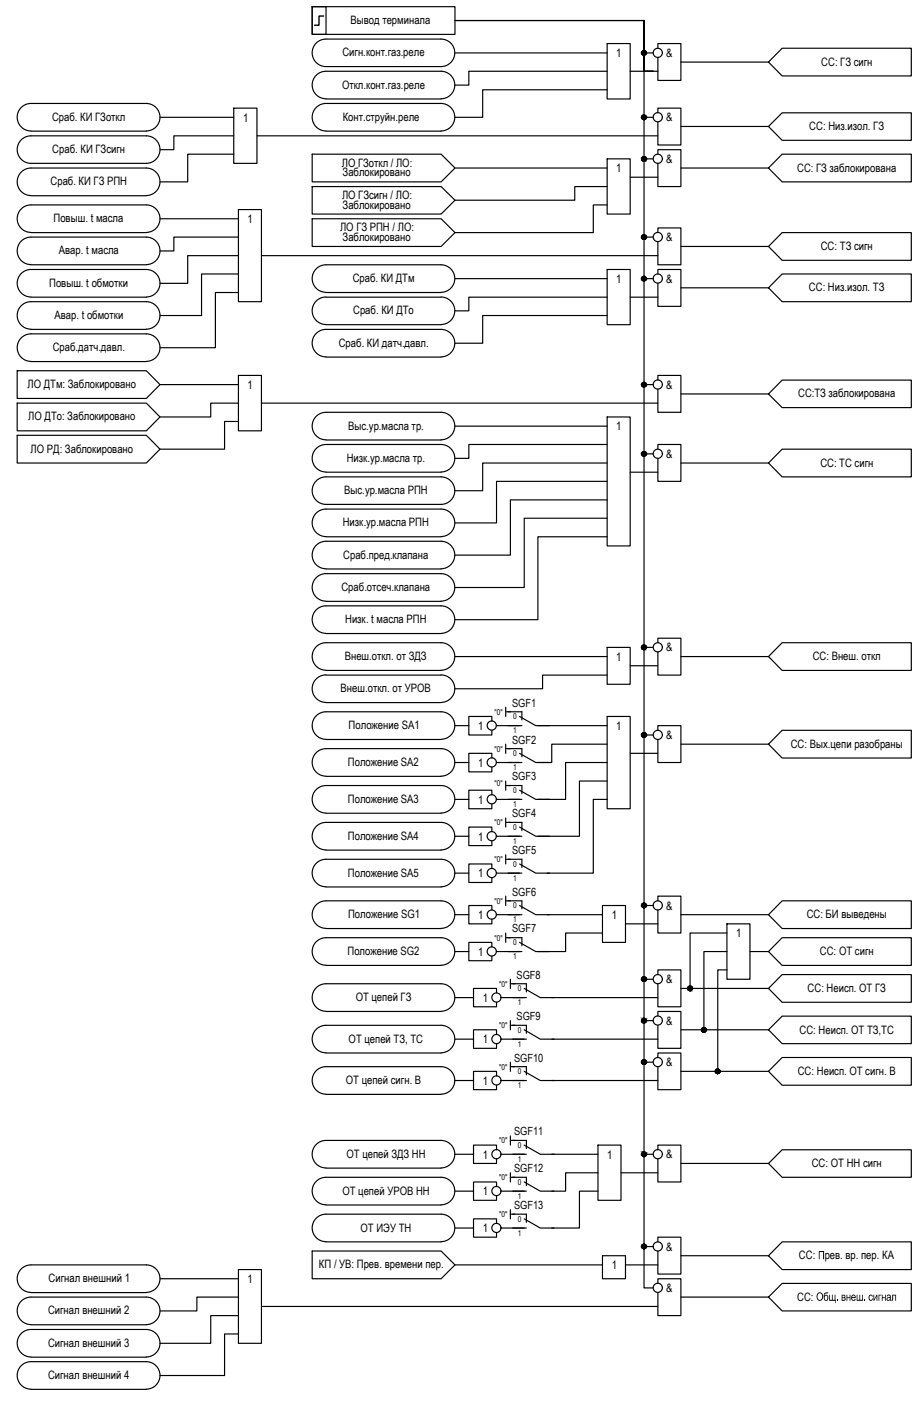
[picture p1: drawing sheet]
<svg xmlns="http://www.w3.org/2000/svg" width="200mm" height="304mm" viewBox="0 0 200 304" stroke-linecap="round" stroke-linejoin="round" font-family="sans-serif">
<defs><g id="words">
<g font-size="2.5">
<text x="76" y="5.2">Вывод терминала</text>
<text x="74.3" y="12.2">Сигн.конт.газ.реле</text>
<text x="133.7" y="12.4">1</text>
<text x="144.5" y="12.4">&amp;</text>
<text x="178.2" y="14.2">СС: ГЗ сигн</text>
<text x="74.2" y="19.2">Откл.конт.газ.реле</text>
<text x="11.3" y="26.2">Сраб. КИ ГЗоткл</text>
<text x="52.8" y="26.4">1</text>
<text x="74.4" y="26.2">Конт.струйн.реле</text>
<text x="144.5" y="26.3">&amp;</text>
<text x="175.6" y="28.2">СС: Низ.изол. ГЗ</text>
<text x="11.3" y="33.2">Сраб. КИ ГЗсигн</text>
<text x="144.5" y="35.4">&amp;</text>
<text x="11" y="40.2">Сраб. КИ ГЗ РПН</text>
<text x="74.2" y="36.2">ЛО ГЗоткл / ЛО:</text>
<text x="74.3" y="38.3">Заблокировано</text>
<text x="133.7" y="37.3">1</text>
<text x="173" y="37.2">СС: ГЗ заблокирована</text>
<text x="74.2" y="43.1">ЛО ГЗсигн / ЛО:</text>
<text x="74.3" y="45.3">Заблокировано</text>
<text x="11.6" y="48.2">Повыш. t масла</text>
<text x="53.7" y="48.4">1</text>
<text x="73.8" y="50.2">ЛО ГЗ РПН / ЛО:</text>
<text x="74.3" y="52.3">Заблокировано</text>
<text x="144.5" y="52.4">&amp;</text>
<text x="12.8" y="55.2">Авар. t масла</text>
<text x="178.1" y="54.2">СС: ТЗ сигн</text>
<text x="10.7" y="62.2">Повыш. t обмотки</text>
<text x="76.5" y="61.2">Сраб. КИ ДТм</text>
<text x="133.7" y="61.4">1</text>
<text x="144.5" y="61.4">&amp;</text>
<text x="175.5" y="63.2">СС: Низ.изол. ТЗ</text>
<text x="11.8" y="69.2">Авар. t обмотки</text>
<text x="76.6" y="68.2">Сраб. КИ ДТо</text>
<text x="11.4" y="76.2">Сраб.датч.давл.</text>
<text x="73.5" y="75.2">Сраб. КИ датч.давл.</text>
<text x="6" y="84.3">ЛО ДТм: Заблокировано</text>
<text x="53.7" y="84.4">1</text>
<text x="144.5" y="84.3">&amp;</text>
<text x="173.2" y="86.2">СС:ТЗ заблокирована</text>
<text x="6.1" y="91.2">ЛО ДТо: Заблокировано</text>
<text x="75.5" y="93.2">Выс.ур.масла тр.</text>
<text x="133.7" y="93.4">1</text>
<text x="6.7" y="98.2">ЛО РД: Заблокировано</text>
<text x="75.2" y="100.2">Низк.ур.масла тр.</text>
<text x="144.5" y="99.4">&amp;</text>
<text x="178" y="101.2">СС: ТС сигн</text>
<text x="74.7" y="107.2">Выс.ур.масла РПН</text>
<text x="74.4" y="114.2">Низк.ур.масла РПН</text>
<text x="74.5" y="121.2">Сраб.пред.клапана</text>
<text x="74.1" y="128.2">Сраб.отсеч.клапана</text>
<text x="74.9" y="135.2">Низк. t масла РПН</text>
<text x="74.8" y="143.2">Внеш.откл. от ЗДЗ</text>
<text x="133.7" y="143.4">1</text>
<text x="144.5" y="141.4">&amp;</text>
<text x="176.4" y="143.2">СС: Внеш. откл</text>
<text x="73.9" y="150.3">Внеш.откл. от УРОВ</text>
<text x="75.7" y="158.2">Положение SA1</text>
<text x="103.8" y="158.4">1</text>
<text x="133.7" y="158.4">1</text>
<text x="144.5" y="160.4">&amp;</text>
<text x="75.5" y="166.2">Положение SA2</text>
<text x="103.8" y="166.4">1</text>
<text x="171.6" y="162.2">СС: Вых.цепи разобраны</text>
<text x="75.5" y="174.2">Положение SA3</text>
<text x="103.8" y="174.4">1</text>
<text x="75.5" y="182.2">Положение SA4</text>
<text x="103.8" y="182.4">1</text>
<text x="75.5" y="190.2">Положение SA5</text>
<text x="103.8" y="190.4">1</text>
<text x="144.5" y="197.4">&amp;</text>
<text x="75.5" y="199.2">Положение SG1</text>
<text x="103.8" y="199.4">1</text>
<text x="132.8" y="199.4">1</text>
<text x="159.7" y="203.4">1</text>
<text x="175.1" y="199.2">СС: БИ выведены</text>
<text x="75.4" y="207.2">Положение SG2</text>
<text x="103.8" y="207.4">1</text>
<text x="177.9" y="207.2">СС: ОТ сигн</text>
<text x="144.5" y="213.4">&amp;</text>
<text x="175.2" y="215.2">СС: Неисп. ОТ ГЗ</text>
<text x="77.2" y="217.2">ОТ цепей ГЗ</text>
<text x="104.7" y="217.3">1</text>
<text x="75.7" y="226.2">ОТ цепей ТЗ, ТС</text>
<text x="104.7" y="226.4">1</text>
<text x="144.5" y="222.3">&amp;</text>
<text x="173.5" y="224.3">СС: Неисп. ОТ ТЗ,ТС</text>
<text x="144.5" y="231.4">&amp;</text>
<text x="173.1" y="233.4">СС: Неисп. ОТ сигн. В</text>
<text x="75.1" y="235.2">ОТ цепей сигн. В</text>
<text x="104.7" y="235.4">1</text>
<text x="75.2" y="251.2">ОТ цепей ЗДЗ НН</text>
<text x="104.7" y="251.4">1</text>
<text x="131.7" y="251.4">1</text>
<text x="144.5" y="251.3">&amp;</text>
<text x="176.2" y="253.2">СС: ОТ НН сигн</text>
<text x="74.3" y="259.2">ОТ цепей УРОВ НН</text>
<text x="104.7" y="259.4">1</text>
<text x="78.2" y="267.2">ОТ ИЭУ ТН</text>
<text x="104.7" y="267.4">1</text>
<text x="69.2" y="275.2">КП / УВ: Прев. времени пер.</text>
<text x="132.8" y="275.3">1</text>
<text x="144.5" y="271.4">&amp;</text>
<text x="173.4" y="273.2">СС:</text>
<text x="177.5" y="273.2">П</text>
<text x="178.9" y="273.2">рев. вр. пер. КА</text>
<text x="10.5" y="278.2">Сигнал внешний 1</text>
<text x="53.7" y="278.4">1</text>
<text x="144.5" y="280.3">&amp;</text>
<text x="10.4" y="285.2">Сигнал внешний 2</text>
<text x="173" y="282.2">СС:</text>
<text x="177.1" y="282.2">Общ</text>
<text x="181.4" y="282.2">. внеш</text>
<text x="10.4" y="292.2">Сигнал внешний 3</text>
<text x="10.4" y="299.2">Сигнал внешний 4</text>
</g>
<g font-size="2.4">
<text x="111.1" y="153.3">SGF1</text>
<text x="111.1" y="161.3">SGF2</text>
<text x="111.1" y="169.3">SGF3</text>
<text x="111.1" y="177.3">SGF4</text>
<text x="111.1" y="185.3">SGF5</text>
<text x="111.1" y="194.3">SGF6</text>
<text x="111.1" y="202.3">SGF7</text>
<text x="112.1" y="212.4">SGF8</text>
<text x="112.1" y="221.3">SGF9</text>
<text x="111.6" y="230.3">SGF10</text>
<text x="111.6" y="246.3">SGF11</text>
<text x="111.6" y="254.3">SGF12</text>
<text x="111.6" y="262.4">SGF13</text>
</g>
<g font-size="1.7">
<text x="107.3" y="155.1">&quot;0&quot;</text>
<text x="111.3" y="156.1">0</text>
<text x="111.3" y="159.1">1</text>
<text x="107.3" y="163.1">&quot;0&quot;</text>
<text x="111.3" y="164.1">0</text>
<text x="111.3" y="167.1">1</text>
<text x="107.3" y="170.6">&quot;0&quot;</text>
<text x="111.3" y="172.1">0</text>
<text x="107.3" y="179.1">&quot;0&quot;</text>
<text x="111.3" y="175.1">1</text>
<text x="111.3" y="180.1">0</text>
<text x="111.3" y="183.1">1</text>
<text x="107.3" y="187.1">&quot;0&quot;</text>
<text x="111.3" y="188.1">0</text>
<text x="111.3" y="191.1">1</text>
<text x="107.3" y="196.1">&quot;0&quot;</text>
<text x="111.3" y="197.1">0</text>
<text x="111.3" y="200.1">1</text>
<text x="107.3" y="204.1">&quot;0&quot;</text>
<text x="111.3" y="205.1">0</text>
<text x="111.3" y="208.1">1</text>
<text x="108.3" y="214.1">&quot;0&quot;</text>
<text x="112.4" y="215.1">0</text>
<text x="112.4" y="218.1">1</text>
<text x="108.3" y="223.1">&quot;0&quot;</text>
<text x="112.4" y="224.1">0</text>
<text x="112.4" y="227.1">1</text>
<text x="108.3" y="232.1">&quot;0&quot;</text>
<text x="112.4" y="233.1">0</text>
<text x="112.4" y="236.1">1</text>
<text x="108.3" y="248.1">&quot;0&quot;</text>
<text x="112.4" y="249.1">0</text>
<text x="108.3" y="256.1">&quot;0&quot;</text>
<text x="112.4" y="252.1">1</text>
<text x="112.4" y="257.1">0</text>
<text x="112.4" y="260.1">1</text>
<text x="108.3" y="264.1">&quot;0&quot;</text>
<text x="112.4" y="265.1">0</text>
<text x="112.4" y="268.1">1</text>
</g>
</g></defs>
<!-- layer: TEXT -->
<g fill="none" stroke="#000" stroke-width=".25">
<path d="M95.7 8.5a2.98 2.98 0 0 1 3 3 2.98 2.98 0 0 1-3 2.9M95.7 15.5a2.98 2.98 0 0 1 3 2.9 2.98 2.98 0 0 1-3 3M95.7 8.5h-25a2.98 2.98 0 0 0-3 3 2.98 2.98 0 0 0 3 2.9h25M95.7 15.5h-25a2.98 2.98 0 0 0-3 2.9 2.98 2.98 0 0 0 3 3M169.7 10.5h28v6h-28l-2.9-3zM4.8 30.1l1.2-.5 .7-.1h25a2.98 2.98 0 0 1 3 3 2.98 2.98 0 0 1-3 2.9h-25a2.98 2.98 0 0 1-2.8-2 2.98 2.98 0 0 1 .9-3.3zM6.7 28.4a2.98 2.98 0 0 1-3-3 2.98 2.98 0 0 1 3-3h25a2.98 2.98 0 0 1 3 3 2.98 2.98 0 0 1-3 3M6.7 28.5h25.1M67.7 33.5h28l3 3-3 3h-28zM70.7 28.5h25M70.7 21.5h25M95.7 22.4a2.98 2.98 0 0 1 3 3 2.98 2.98 0 0 1-3 3"/>
<path d="M95.7 22.4h-25a2.98 2.98 0 0 0-3 3 2.98 2.98 0 0 0 3 3M166.8 27.4l2.9-2.9h28v5.9h-28zM169.7 33.5h28v6h-28l-2.9-3zM4.8 45.1l1.2-.6h.7h25a2.98 2.98 0 0 1 3 2.9 2.98 2.98 0 0 1-3 3h-25a2.98 2.98 0 0 1-2.8-2 2.98 2.98 0 0 1 .9-3.3zM6.7 42.4a2.98 2.98 0 0 1-3-3 2.98 2.98 0 0 1 3-2.9h25a2.98 2.98 0 0 1 3 2.9 2.98 2.98 0 0 1-3 3M6.7 57.4a2.98 2.98 0 0 1-3-3 2.98 2.98 0 0 1 3-3h25a2.98 2.98 0 0 1 3 3 2.98 2.98 0 0 1-3 3M6.7 42.5h25.1M6.7 57.5h25.1M67.7 40.5h28l3 2.9-3 3.1h-28zM67.7 47.5h28l3 3-3 3h-28zM95.7 57.5a2.98 2.98 0 0 1 3 2.9 2.98 2.98 0 0 1-3 3M95.7 57.5h-25a2.98 2.98 0 0 0-3 2.9 2.98 2.98 0 0 0 3 3"/>
<path d="M169.7 50.5h28v6h-28l-2.9-3zM169.7 59.4h28v6.1h-28l-2.9-3zM4.4 66.6a2.98 2.98 0 0 1 2.3-1.1h25a2.98 2.98 0 0 1 3 2.9 2.98 2.98 0 0 1-3 3h-25a2.98 2.98 0 0 1-2.7-1.7 2.98 2.98 0 0 1 .4-3.1zM6.7 64.4a2.98 2.98 0 0 1-3-3 2.98 2.98 0 0 1 3-2.9h25a2.98 2.98 0 0 1 3 3 2.98 2.98 0 0 1-3 2.9M6.7 78.4a2.98 2.98 0 0 1-3-3 2.98 2.98 0 0 1 3-3h25a2.98 2.98 0 0 1 3 3 2.98 2.98 0 0 1-3 3M6.7 64.5h25.1M6.7 78.5h25.1M70.7 64.4a2.98 2.98 0 0 0-3 3 2.98 2.98 0 0 0 3 3M70.7 64.5h25M70.7 63.5h25M70.7 70.5h25M70.7 77.5h25"/>
<path d="M95.7 64.4a2.98 2.98 0 0 1 3 3 2.98 2.98 0 0 1-3 3M95.7 71.5a2.98 2.98 0 0 1 3 3 2.98 2.98 0 0 1-3 2.9M95.7 71.5h-25a2.98 2.98 0 0 0-3 3 2.98 2.98 0 0 0 3 2.9M3.7 80.4h28.1l2.9 3-2.9 3.1h-28.1zM3.7 87.5h28.1l2.9 3-2.9 3h-28.1zM3.7 94.5h28.1l2.9 3-2.9 3h-28.1zM70.7 95.5h25M95.7 89.5a2.98 2.98 0 0 1 3 2.9 2.98 2.98 0 0 1-3 3M95.7 96.4a2.98 2.98 0 0 1 3 3 2.98 2.98 0 0 1-3 3M95.7 89.5h-25a2.98 2.98 0 0 0-3 2.9 2.98 2.98 0 0 0 3 3M95.7 96.4h-25a2.98 2.98 0 0 0-3 3 2.98 2.98 0 0 0 3 3M169.7 97.5h28v6h-28l-2.9-3z"/>
<path d="M169.7 82.5h28v5.9h-28l-2.9-2.9zM70.7 102.5h25M70.7 116.5h25M95.7 103.5a2.98 2.98 0 0 1 3 3 2.98 2.98 0 0 1-3 2.9M95.7 110.5a2.98 2.98 0 0 1 3 2.9 2.98 2.98 0 0 1-3 3M95.7 117.4a2.98 2.98 0 0 1 3 3 2.98 2.98 0 0 1-3 3M95.7 103.5h-25a2.98 2.98 0 0 0-3 3 2.98 2.98 0 0 0 3 2.9h25M95.7 110.5h-25a2.98 2.98 0 0 0-3 2.9 2.98 2.98 0 0 0 3 3M95.7 117.4h-25a2.98 2.98 0 0 0-3 3 2.98 2.98 0 0 0 3 3M70.7 123.5h25M70.7 137.5h25M95.7 124.5a2.98 2.98 0 0 1 3 3 2.98 2.98 0 0 1-3 2.9"/>
<path d="M95.7 139.5a2.98 2.98 0 0 1 3 2.9 2.98 2.98 0 0 1-3 3M95.7 131.5a2.98 2.98 0 0 1 3 2.9 2.98 2.98 0 0 1-3 3M95.7 124.5h-25a2.98 2.98 0 0 0-3 3 2.98 2.98 0 0 0 3 2.9l25 .1M95.7 139.5h-25a2.98 2.98 0 0 0-3 2.9 2.98 2.98 0 0 0 3 3M95.7 131.5h-25a2.98 2.98 0 0 0-3 2.9 2.98 2.98 0 0 0 3 3M169.7 139.5h28v6h-28l-2.9-3zM70.7 145.5h25M95.7 146.4a2.98 2.98 0 0 1 3 3 2.98 2.98 0 0 1-3 3M95.7 154.4a2.98 2.98 0 0 1 3 3 2.98 2.98 0 0 1-3 3M95.7 146.5l-25-.1a2.98 2.98 0 0 0-3 3 2.98 2.98 0 0 0 3 3l25 .1M95.7 154.4h-25a2.98 2.98 0 0 0-3 3 2.98 2.98 0 0 0 3 3M169.7 158.5h28v6h-28l-2.9-3z"/>
<path d="M70.7 160.5h25M70.7 176.5h25M95.7 162.4a2.98 2.98 0 0 1 3 3 2.98 2.98 0 0 1-3 3M95.7 170.4a2.98 2.98 0 0 1 3 3 2.98 2.98 0 0 1-3 3M95.7 178.4a2.98 2.98 0 0 1 3 3 2.98 2.98 0 0 1-3 3M95.7 162.4h-25a2.98 2.98 0 0 0-3 3 2.98 2.98 0 0 0 3 3l25 .1M95.7 170.4h-25a2.98 2.98 0 0 0-3 3 2.98 2.98 0 0 0 3 3M95.7 178.4h-25a2.98 2.98 0 0 0-3 3 2.98 2.98 0 0 0 3 3l25 .1M70.7 192.5h25M95.7 186.4a2.98 2.98 0 0 1 3 3 2.98 2.98 0 0 1-3 3M95.7 195.5a2.98 2.98 0 0 1 3 2.9 2.98 2.98 0 0 1-3 3M95.7 186.4h-25a2.98 2.98 0 0 0-3 3 2.98 2.98 0 0 0 3 3"/>
<path d="M95.7 195.5h-25a2.98 2.98 0 0 0-3 2.9 2.98 2.98 0 0 0 3 3M169.7 195.5h28v6h-28l-2.9-3zM70.7 219.5h25M70.7 201.5h25M95.7 213.5a2.98 2.98 0 0 1 3 2.9 2.98 2.98 0 0 1-3 3M95.7 203.5a2.98 2.98 0 0 1 3 2.9 2.98 2.98 0 0 1-3 3M95.7 213.5h-25a2.98 2.98 0 0 0-3 2.9 2.98 2.98 0 0 0 3 3M95.7 203.5h-25a2.98 2.98 0 0 0-3 2.9 2.98 2.98 0 0 0 3 3l25 .1M169.7 203.5h28v6h-28l-2.9-3zM169.7 211.5h28v6h-28l-2.9-3zM70.7 228.5h25M95.7 231.4a2.98 2.98 0 0 1 3 3 2.98 2.98 0 0 1-3 3"/>
<path d="M95.7 222.5a2.98 2.98 0 0 1 3 3 2.98 2.98 0 0 1-3 2.9M95.7 231.4h-25a2.98 2.98 0 0 0-3 3 2.98 2.98 0 0 0 3 3l25 .1M95.7 222.5h-25a2.98 2.98 0 0 0-3 3 2.98 2.98 0 0 0 3 2.9M166.8 223.4l2.9-2.9h28v6h-28zM169.7 229.5h28v6h-28l-2.9-3zM95.7 247.4a2.98 2.98 0 0 1 3 3 2.98 2.98 0 0 1-3 3M95.7 255.4a2.98 2.98 0 0 1 3 3 2.98 2.98 0 0 1-3 3M95.7 247.4h-25a2.98 2.98 0 0 0-3 3 2.98 2.98 0 0 0 3 3l25 .1M95.7 255.4h-25a2.98 2.98 0 0 0-3 3 2.98 2.98 0 0 0 3 3M166.8 252.4l2.9-2.9h28v5.9h-28zM67.7 271.5h28l3 3-3 3h-28zM70.7 261.5h25"/>
<path d="M70.7 269.5h25M95.7 263.5a2.98 2.98 0 0 1 3 2.9 2.98 2.98 0 0 1-3 3M95.7 263.5h-25a2.98 2.98 0 0 0-3 2.9 2.98 2.98 0 0 0 3 3M169.7 269.5h28v6h-28l-2.9-3zM4.8 289.1l1.2-.6h.7h25a2.98 2.98 0 0 1 3 3 2.98 2.98 0 0 1-3 2.9h-25a2.98 2.98 0 0 1-2.8-2 2.98 2.98 0 0 1 .9-3.3zM6.7 280.4a2.98 2.98 0 0 1-3-3 2.98 2.98 0 0 1 3-2.9h25a2.98 2.98 0 0 1 3 2.9 2.98 2.98 0 0 1-3 3M6.7 287.4a2.98 2.98 0 0 1-3-3 2.98 2.98 0 0 1 3-3h25a2.98 2.98 0 0 1 3 3 2.98 2.98 0 0 1-3 3M6.7 280.5h25.1M6.7 287.5h25.1M166.8 281.4l2.9-2.9h28v5.9h-28zM6.7 301.4a2.98 2.98 0 0 1-3-3 2.98 2.98 0 0 1 3-2.9h25a2.98 2.98 0 0 1 3 2.9 2.98 2.98 0 0 1-3 3M6.7 301.5h25.1"/>
</g>
<!-- layer: 0 -->
<g fill="none" stroke="#000" stroke-width=".25">
<path d="M67.7 1.4h3v6.1h-3zM67.7 1.4h31v6.1h-31zM98.7 4.5h41v11h2h-2v-11zM98.7 11.5h33M131.7 9.5h5v12h-5zM131.7 15.5h-30v3h-3M131.7 19.5h-27v6h-6M136.7 15.5h6.1M139.7 15.5v255h2M139.7 11.5h2M142.8 10.5v-1h4.9v8h-4.9v-5M147.7 13.5h19.1"/>
<path d="M34.7 25.5h16M50.7 23.5h5.1v11.9h-5.1zM50.7 29.5h-13v3h-3M50.7 33.5h-10v6h-6M55.8 29.5h87M98.7 36.5h33M131.7 34.5h5v12h-5zM136.7 38.4h6.1M139.7 25.5h2M139.7 34.5h2M142.8 24.5v-1h4.9v8h-4.9v-5M142.8 33.5v-1h4.9v8h-4.9v-5.1"/>
<path d="M147.7 27.4h19.1M147.7 36.5h19.1M34.7 47.5h17M51.7 45.5h5v20h-5zM51.7 55.5h-11v6h-6M51.7 51.4h-14v3.1h-3M51.7 59.4h-8v9.1h-9M56.7 55.5h86.1M131.7 58.5h5v12h-5zM131.7 40.5h-7v2.9h-26M131.7 44.5h-3v6h-30M139.7 51.4h2"/>
<path d="M142.8 50.5v-1h4.9v8h-4.9v-5M142.8 59.4v-.9h4.9v8h-4.9v-5M147.7 53.5h19.1M51.7 63.5h-5v11.9h-12M98.7 60.5h33M131.7 64.5h-30v2.9h-3M131.7 68.5h-27v6h-6M136.7 64.5h6.1M139.7 60.5h2M147.7 62.5h19.1M34.7 83.4h17M51.7 87.5h-6v3h-11"/>
<path d="M51.7 81.5h5v12h-5zM51.7 91.5h-3v6h-14M56.7 87.5h86.1M98.7 92.5h33M131.7 90.5h5v28h-5zM131.7 96.4h-30v3.1h-3M139.7 83.4h2M139.7 98.5h2M142.8 82.5v-1h4.9v8h-4.9v-5M142.8 97.5v-1.1h4.9v8h-4.9v-4.9M147.7 85.5h19.1M131.7 100.5h-27v6h-6"/>
<path d="M131.7 104.4h-24v9.1h-9M131.7 108.5h-21v11.9h-12M131.7 112.4h-17.9v15.1h-15.1M131.7 116.5h-15v18h-18M136.7 102.5h6.1M147.7 100.5h19.1M142.8 139.5v-1h4.9v8h-4.9v-5.1M98.7 142.5h33M98.7 157.4h3M106.7 156.5v-1h-5v4h5v-1M107.7 157.4h5M109.7 153.5v2"/>
<path d="M109.7 154.4h1M116.7 157.4h15M131.7 140.5h5v8h-5zM131.7 146.5h-14v2.9h-19M131.7 155.5h5v20h-5zM136.7 144.5h6.1M139.7 159.5h2M139.7 140.5h2M142.8 158.5v-1.1h4.9v8h-4.9v-4.9M147.7 142.5h19.1M98.7 165.4h3M98.7 173.5h3"/>
<path d="M106.7 164.5v-1h-5v4h5v-1M106.7 172.5v-1h-5v4h5v-1M107.7 165.4h5M107.7 173.5h5M109.7 161.5v2M109.7 169.5v2M109.7 177.5v2M109.7 162.4h1M109.7 170.4h1M109.7 178.4h1M131.7 161.5h-12v3.9h-3M131.7 165.4h-9v8.1h-6"/>
<path d="M131.7 169.5h-6v12h-9M131.7 173.5h-3v16h-10M136.7 163.5h6.1M147.7 161.5h19.1M98.7 181.5h3M98.7 189.5h3M98.7 198.5h3M106.7 180.5v-1h-5v4h5v-1M106.7 188.5v-1h-5v4h5v-1M106.7 197.5v-1h-5v4h5v-1.1M107.7 181.5h5M107.7 189.5h5"/>
<path d="M107.7 198.5h5M109.7 185.5v2M109.7 194.4v2.1M109.7 186.4h1M109.7 195.5h1M118.7 198.5h12M130.7 196.5h5v8h-5zM139.7 196.5h2M142.8 195.5v-1.1h4.9v8h-4.9v-4.9M147.7 198.5h19.1M98.7 206.5h3M98.7 216.5h4"/>
<path d="M106.7 205.5v-1h-5v4h5v-1.1M107.7 215.4v-.9h-5v4h5v-1M107.7 206.5h5M108.7 216.5h5.1M109.7 202.4v2.1M109.7 203.5h1M110.7 212.5v2M110.7 213.5h1M119.7 216.5h23.1M130.7 202.4h-8v4.1h-6M135.7 200.5h7.1M139.7 212.5h2"/>
<path d="M142.8 211.5v-1.1h4.9v8.1h-4.9v-5M147.7 214.5h19.1M157.7 200.5h5v12h-5zM157.7 202.4h-8v12.1M157.7 206.5h-5v16.9M157.7 210.4h-2v22.1M162.7 206.5h4.1M98.7 225.5h4M98.7 234.5h4M107.7 224.5v-1.1h-5v4.1h5v-1M107.7 233.5v-1h-5v3.9h5v-.9M108.7 225.5h5.1"/>
<path d="M108.7 234.5h5.1M110.7 221.5v1.9M110.7 230.5v2M110.7 222.5h1M110.7 231.4h1M119.7 225.5h23.1M119.7 234.5h23.1M139.7 221.5h2M139.7 230.5h2M142.8 220.5v-1h4.9v8h-4.9v-5M142.8 229.5v-1h4.9v7.9h-4.9v-5M147.7 223.4h19.1"/>
<path d="M147.7 232.5h19.1M98.7 250.5h4M98.7 258.5h4M107.7 249.5v-1h-5v3.9h5v-.9M107.7 257.5v-1h-5v3.9h5v-.9M108.7 250.5h5.1M108.7 258.5h5.1M110.7 246.5v2M110.7 254.5v2M110.7 247.4h1M110.7 255.4h1M119.7 250.5h10.1"/>
<path d="M129.8 248.5h5v11.9h-5zM129.8 254.5h-7.1v4h-3M129.8 258.5h-4.1v8h-6M134.8 254.5h8M139.7 250.5h2M142.8 249.5v-1h4.9v8h-4.9v-5M147.7 252.4h19.1M34.7 277.5h17M51.7 275.5h5v16h-5zM98.7 274.5h32M98.7 266.5h4M107.7 265.5v-1h-5v3.9h5v-.9"/>
<path d="M108.7 266.5h5.1M110.7 262.5v2M110.7 263.5h1M130.7 272.5h5v5h-5zM135.7 274.5h7.1M139.7 270.5v9h2M142.8 269.5v-1.1h4.9v8h-4.9v-4.9M142.8 278.5v-1h4.9v8h-4.9v-5M147.7 272.5h19.1M51.7 281.4h-9v3h-8M51.7 285.5h-6v6h-11M51.7 289.4h-3v9.1h-14"/>
<path d="M56.7 283.5h86.1M147.7 281.4h19.1"/>
<circle cx="139.7" cy="11.5" r=".49"/>
<circle cx="142.7" cy="11.5" r=".99"/>
<circle cx="139.7" cy="25.4" r=".49"/>
<circle cx="139.7" cy="34.4" r=".49"/>
<circle cx="142.7" cy="25.4" r=".99"/>
<circle cx="142.7" cy="34.4" r=".99"/>
<circle cx="139.7" cy="51.4" r=".49"/>
<circle cx="142.7" cy="51.4" r=".99"/>
<circle cx="139.7" cy="60.4" r=".49"/>
<circle cx="142.7" cy="60.4" r=".99"/>
<circle cx="139.7" cy="83.4" r=".49"/>
<circle cx="139.7" cy="98.5" r=".49"/>
<circle cx="142.7" cy="98.5" r=".99"/>
<circle cx="142.7" cy="83.4" r=".99"/>
<circle cx="106.7" cy="157.4" r=".99"/>
<circle cx="139.7" cy="159.5" r=".49"/>
<circle cx="139.7" cy="140.5" r=".49"/>
<circle cx="142.7" cy="140.5" r=".99"/>
<circle cx="142.7" cy="159.5" r=".99"/>
<circle cx="106.7" cy="165.4" r=".99"/>
<circle cx="106.7" cy="173.4" r=".99"/>
<circle cx="106.7" cy="189.4" r=".99"/>
<circle cx="106.7" cy="198.4" r=".99"/>
<circle cx="106.7" cy="181.4" r=".99"/>
<circle cx="139.7" cy="196.5" r=".49"/>
<circle cx="142.7" cy="196.5" r=".99"/>
<circle cx="106.7" cy="206.4" r=".99"/>
<circle cx="107.7" cy="216.4" r=".99"/>
<circle cx="139.7" cy="212.5" r=".49"/>
<circle cx="142.7" cy="212.5" r=".99"/>
<circle cx="149.7" cy="214.5" r=".49"/>
<circle cx="107.7" cy="225.5" r=".99"/>
<circle cx="107.7" cy="234.4" r=".99"/>
<circle cx="139.7" cy="221.4" r=".49"/>
<circle cx="139.7" cy="230.5" r=".49"/>
<circle cx="142.7" cy="230.5" r=".99"/>
<circle cx="142.7" cy="221.4" r=".99"/>
<circle cx="152.7" cy="223.4" r=".49"/>
<circle cx="155.7" cy="232.4" r=".49"/>
<circle cx="107.7" cy="258.4" r=".99"/>
<circle cx="107.7" cy="250.4" r=".99"/>
<circle cx="139.7" cy="250.4" r=".49"/>
<circle cx="142.7" cy="250.4" r=".99"/>
<circle cx="107.7" cy="266.4" r=".99"/>
<circle cx="139.7" cy="270.5" r=".49"/>
<circle cx="142.7" cy="279.4" r=".99"/>
<circle cx="142.7" cy="270.5" r=".99"/>
</g>
<g fill="none" stroke="#000" stroke-width=".25">
<path d="M110.2 154.4h3v1.8M110.2 157.4h3M112.7 155.5l3.6 1.9h2.9M110.2 162.4h3v1.8M110.2 170.4h3v1.8M110.2 178.4h3v1.8M110.2 165.4h3M110.2 173.5h3M112.7 163.5l3.6 1.9h2.9M112.7 171.5l3.6 2h2.9M112.7 179.5l3.6 2h2.9M110.2 186.4h3v1.8"/>
<path d="M110.2 195.5h3v1.7M110.2 181.5h3M110.2 189.5h3M110.2 198.5h3M112.7 187.5l3.6 2h2.9M112.7 196.5l3.6 2h2.9M110.2 203.5h3v1.7M110.2 206.5h3M111.3 213.5h2.9v1.7M111.3 216.5h2.9M112.7 204.5l3.6 2h2.9M113.8 214.5l3.4 2h3"/>
<path d="M111.3 222.5h2.9v1.7M111.3 231.4h2.9v1.8M111.3 225.5h2.9M111.3 234.5h2.9M113.8 223.4l3.4 2.1h3M113.8 232.5l3.4 2h3M111.3 247.4h2.9v1.8M111.3 255.4h2.9v1.8M111.3 250.5h2.9M111.3 258.5h2.9M113.8 248.5l3.4 2h3M113.8 256.5l3.4 2h3"/>
<path d="M111.3 263.5h2.9v1.7M111.3 266.5h2.9M113.8 264.5l3.4 2h3"/>
</g>
<!-- layer: 0 -->
<path d="M70.2 3.5h-1v2h-1" fill="none" stroke="#000" stroke-width=".3"/>
<g fill="#000" stroke="#000" stroke-width=".22">
<path d="M139.3 11.2h.9zM139.4 11.8h.7zM139.4 11.1h.7zM139.7 11h.1zM139.2 34.6h1zM139.3 34.8h.8zM139.4 25.2h.7zM139.5 25.9h.4zM139.5 34.9h.4zM139.6 25h.3zM139.6 34h.3zM139.7 34.9h.1z"/>
<path d="M139.7 25h.1zM139.7 34h.1zM139.3 51.7h.9zM139.4 51.8h.7zM139.4 51.1h.7zM139.6 60h.3zM139.7 51h.1zM139.7 60h.1zM139.4 60.2h.7zM139.5 60.9h.4zM139.3 83.7h.9zM139.3 98.2h.9z"/>
<path d="M139.4 83.8h.7zM139.4 98.8h.7zM139.4 83.1h.7zM139.4 98.1h.7zM139.5 83.9h.4zM139.6 98h.3zM139.7 83h.1zM139.7 98h.1zM139.7 140h.1zM139.3 140.8h.8zM139.3 159.2h.9zM139.4 159.8h.7z"/>
<path d="M139.4 159.1h.7zM139.5 140.9h.4zM139.6 140h.3zM139.7 140.9h.1zM139.7 159h.1zM139.3 196.2h.9zM139.4 196.8h.7zM139.4 196.1h.7zM139.7 196h.1zM139.3 212.2h.9zM139.4 212.8h.7zM139.4 212.1h.7z"/>
<path d="M139.7 212h.1zM149.2 214.6h1zM149.7 214.9l.1 .1zM149.7 214.9h.1zM139.3 221.3h.9zM139.3 230.8h.8zM139.4 221.2h.7zM139.5 221.9h.4zM139.5 230.9h.4zM139.6 221h.3zM139.6 230h.3zM139.7 220.9h.1z"/>
<path d="M139.7 230h.1zM152.3 223.7h.9zM152.4 223.8h.7zM152.4 223.1h.7zM152.5 223.9h.5zM152.5 223h.5zM152.7 223h.1zM155.2 232.6h1zM155.3 232.3h.9zM155.5 232.9h.4zM155.6 232h.3zM155.7 232h.1z"/>
<path d="M139.4 250.2h.7zM139.5 250.9h.4zM139.6 250h.3zM139.7 249.9h.1zM139.3 270.2h.9zM139.4 270.8h.7zM139.4 270.1h.7zM139.6 270h.3zM139.7 270h.1z"/>
<path d="M139.7 11h.1zM139.7 11h.1z"/>
<path d="M139.7 11h.2zM139.6 11h.3z"/>
<path d="M139.7 11.9h.1zM139.7 11.9h.1zM139.7 11.9h.1z"/>
<path d="M139.6 11h.3zM139.6 11h.3z"/>
<path d="M139.6 11.9h.3zM139.6 11.9h.2z"/>
<path d="M139.6 11h.3zM139.6 11h.3z"/>
<path d="M139.5 11h.5zM139.5 11h.5z"/>
<path d="M139.5 11.9h.4zM139.5 11.9h.4z"/>
<path d="M139.6 11.9h.3zM139.6 11.9h.3z"/>
<path d="M139.5 11l.5 .1zM139.5 11l.5 .1z"/>
<path d="M139.5 11.9h.5zM139.5 11.9h.4z"/>
<path d="M139.5 11.9h.5zM139.5 11.9h.5z"/>
<path d="M139.5 11.9h.5zM139.5 11.9h.5z"/>
<path d="M139.5 11.1h.5zM139.5 11.1h.5z"/>
<path d="M139.5 11.1h.6zM139.5 11.1h.6zM139.4 11.1h.7z"/>
<path d="M139.4 11.1h.7zM139.4 11.1h.7z"/>
<path d="M139.4 11.8h.7zM139.4 11.8l.6 .1z"/>
<path d="M139.4 11.1l.7 .1zM139.4 11.1l.7 .1z"/>
<path d="M139.3 11.2h.9zM139.3 11.2h.9zM139.3 11.2h.9z"/>
<path d="M139.3 11.7h.8zM139.3 11.7h.9z"/>
<path d="M139.3 11.7l.8 .1zM139.3 11.7l.8 .1z"/>
<path d="M139.4 11.8h.7zM139.4 11.8h.7zM139.4 11.8h.7z"/>
<path d="M139.3 11.2l.9 .1zM139.3 11.2l.9 .1z"/>
<path d="M139.3 11.7h.9zM139.3 11.7h.9z"/>
<path d="M139.3 11.3h.9zM139.3 11.3h.9z"/>
<path d="M139.3 11.3l.9 .1zM139.3 11.3l.9 .1z"/>
<path d="M139.2 11.4h1zM139.2 11.4h1z"/>
<path d="M139.2 11.4h1zM139.2 11.4h1z"/>
<path d="M139.2 11.4l1.1 .1zM139.2 11.4l1.1 .1z"/>
<path d="M139.2 11.5h1zM139.2 11.5h1.1z"/>
<path d="M139.2 11.5h1zM139.2 11.5h1z"/>
<path d="M139.2 11.5l1 .1zM139.2 11.5l1 .1z"/>
<path d="M139.2 11.6h1zM139.2 11.6h1z"/>
<path d="M139.3 11.6l.9 .1zM139.3 11.6l.9 .1z"/>
<path d="M139.3 11.7h.9zM139.3 11.7h.9z"/>
<path d="M139.7 34.9l.1 .1zM139.7 35h.1z"/>
<path d="M139.7 25h.1zM139.7 25h.1z"/>
<path d="M139.7 25h.2zM139.6 25h.3z"/>
<path d="M139.7 26h.1zM139.7 26h.1zM139.7 26h.1z"/>
<path d="M139.7 34h.1zM139.7 34h.1z"/>
<path d="M139.7 34h.2zM139.6 34h.3z"/>
<path d="M139.6 25h.3zM139.6 25h.3zM139.5 25h.4z"/>
<path d="M139.6 26h.3zM139.6 26h.2z"/>
<path d="M139.6 34h.3zM139.6 34h.3zM139.5 34h.4z"/>
<path d="M139.6 34.9h.3zM139.6 34.9h.2z"/>
<path d="M139.5 25h.5zM139.5 25h.5z"/>
<path d="M139.6 25.9h.3zM139.6 25.9l.3 .1z"/>
<path d="M139.5 34h.5zM139.5 34h.5z"/>
<path d="M139.6 34.9h.3zM139.6 34.9h.3z"/>
<path d="M139.5 25h.5zM139.5 25h.5z"/>
<path d="M139.5 25.9h.5zM139.5 25.9h.4zM139.5 25.9h.4z"/>
<path d="M139.5 34h.5zM139.5 34h.5z"/>
<path d="M139.5 34.9h.5zM139.5 34.9h.4zM139.5 34.9h.4z"/>
<path d="M139.5 25l.5 .1zM139.5 25l.5 .1z"/>
<path d="M139.5 25.9h.5zM139.5 25.9h.5z"/>
<path d="M139.5 25.9h.5zM139.5 25.9h.5z"/>
<path d="M139.5 34.9h.5zM139.5 34.9h.5z"/>
<path d="M139.5 25.1h.6zM139.4 25.1h.7z"/>
<path d="M139.5 34h.5zM139.5 34h.5z"/>
<path d="M139.5 34l.6 .1zM139.5 34l.6 .1z"/>
<path d="M139.5 34.9h.5zM139.5 34.9h.5z"/>
<path d="M139.4 25.1h.7zM139.4 25.1h.7z"/>
<path d="M139.4 25.1l.7 .1zM139.4 25.1l.7 .1zM139.3 25.2h.8z"/>
<path d="M139.4 25.8h.7zM139.4 25.8h.7z"/>
<path d="M139.4 25.8h.7zM139.4 25.8h.7z"/>
<path d="M139.4 25.8h.7zM139.4 25.8l.6 .1z"/>
<path d="M139.4 34.1h.7zM139.4 34.1h.7z"/>
<path d="M139.4 34.8l.7 .1zM139.4 34.8l.7 .1z"/>
<path d="M139.4 34.9h.7zM139.4 34.9h.6z"/>
<path d="M139.3 25.2h.9zM139.3 25.2h.9z"/>
<path d="M139.3 25.7l.8 .1zM139.3 25.7l.8 .1z"/>
<path d="M139.4 34.1h.7zM139.4 34.1h.7z"/>
<path d="M139.4 34.1l.7 .1zM139.4 34.1l.7 .1z"/>
<path d="M139.3 34.2h.9zM139.3 34.2h.9z"/>
<path d="M139.4 34.8h.7zM139.4 34.8h.7z"/>
<path d="M139.3 25.2h.9zM139.3 25.2h.9z"/>
<path d="M139.3 25.2l.9 .1zM139.3 25.2l.9 .1z"/>
<path d="M139.3 25.7h.9zM139.3 25.7h.9z"/>
<path d="M139.3 25.7h.9zM139.3 25.7h.9z"/>
<path d="M139.3 25.7h.9zM139.3 25.7h.8z"/>
<path d="M139.3 34.2l.9 .1zM139.3 34.2l.9 .1z"/>
<path d="M139.3 34.7h.9zM139.3 34.7h.9z"/>
<path d="M139.3 34.7h.9zM139.3 34.7l.8 .1zM139.3 34.8h.8z"/>
<path d="M139.3 25.3h.9zM139.3 25.3h.9z"/>
<path d="M139.3 25.3l.9 .1zM139.3 25.3l.9 .1zM139.2 25.4h1zM139.2 25.4h1z"/>
<path d="M139.2 25.4h1zM139.2 25.4h1z"/>
<path d="M139.2 25.4l1.1 .1zM139.2 25.4l1.1 .1z"/>
<path d="M139.2 25.5h1zM139.2 25.5h1z"/>
<path d="M139.2 25.5l1 .1zM139.2 25.5l1 .1z"/>
<path d="M139.2 25.6h1zM139.2 25.6h1z"/>
<path d="M139.3 25.6l.9 .1zM139.3 25.6l.9 .1z"/>
<path d="M139.3 34.3h.9zM139.3 34.3h.9z"/>
<path d="M139.3 34.3h.9zM139.3 34.3h.9z"/>
<path d="M139.3 34.3h.9zM139.3 34.3h.9z"/>
<path d="M139.2 34.3l1 .1zM139.2 34.3l1 .1z"/>
<path d="M139.2 34.4h1zM139.2 34.4h1z"/>
<path d="M139.2 34.4l1.1 .1zM139.2 34.4l1.1 .1z"/>
<path d="M139.2 34.5l1 .1zM139.2 34.5l1 .1z"/>
<path d="M139.2 34.6h1zM139.2 34.6h1zM139.2 34.6h1z"/>
<path d="M139.3 34.6h.9zM139.3 34.6h.9z"/>
<path d="M139.3 34.6h.9zM139.3 34.6l.9 .1z"/>
<path d="M139.2 25.5h1.1zM139.2 25.5h1z"/>
<path d="M139.2 34.5h1.1zM139.2 34.5h1z"/>
<path d="M139.7 51h.1zM139.7 51h.1z"/>
<path d="M139.7 51h.2zM139.6 51h.3z"/>
<path d="M139.7 52h.1zM139.7 52h.1zM139.7 52h.1z"/>
<path d="M139.7 60h.1zM139.7 60h.1z"/>
<path d="M139.7 60h.2zM139.6 60h.3z"/>
<path d="M139.6 51h.3zM139.6 51h.3z"/>
<path d="M139.6 52h.3zM139.6 52h.2z"/>
<path d="M139.6 60h.3zM139.6 60h.3zM139.5 60h.4z"/>
<path d="M139.6 51h.3zM139.6 51h.3z"/>
<path d="M139.5 51h.5zM139.5 51h.5z"/>
<path d="M139.5 51.9l.4 .1zM139.5 51.9l.4 .1z"/>
<path d="M139.6 52h.3zM139.6 52h.3z"/>
<path d="M139.5 60h.5zM139.5 60h.5z"/>
<path d="M139.5 51l.5 .1zM139.5 51l.5 .1z"/>
<path d="M139.5 51.9h.5zM139.5 51.9h.4z"/>
<path d="M139.5 51.9h.5zM139.5 51.9h.5z"/>
<path d="M139.5 51.9h.5zM139.5 51.9h.5z"/>
<path d="M139.5 51.1h.5zM139.5 51.1h.5z"/>
<path d="M139.5 51.1h.6zM139.5 51.1h.6zM139.4 51.1h.7z"/>
<path d="M139.4 51.1h.7zM139.4 51.1h.7z"/>
<path d="M139.4 51.8h.7zM139.4 51.8l.6 .1z"/>
<path d="M139.4 51.1l.7 .1zM139.4 51.1l.7 .1z"/>
<path d="M139.3 51.7l.8 .1zM139.3 51.7l.8 .1z"/>
<path d="M139.4 51.8h.7zM139.4 51.8h.7zM139.4 51.8h.7z"/>
<path d="M139.3 51.2h.9zM139.3 51.2h.9z"/>
<path d="M139.3 51.2h.9zM139.3 51.2h.9z"/>
<path d="M139.3 51.2l.9 .1zM139.3 51.2l.9 .1z"/>
<path d="M139.3 51.7h.9zM139.3 51.7h.8z"/>
<path d="M139.3 51.3h.9zM139.3 51.3h.9z"/>
<path d="M139.3 51.3l.9 .1zM139.3 51.3l.9 .1z"/>
<path d="M139.2 51.4h1zM139.2 51.4h1z"/>
<path d="M139.2 51.4h1zM139.2 51.4h1z"/>
<path d="M139.2 51.5h1zM139.2 51.5h1z"/>
<path d="M139.2 51.5l1 .1zM139.2 51.5l1 .1z"/>
<path d="M139.2 51.6h1zM139.2 51.6h1z"/>
<path d="M139.3 51.6l.9 .1zM139.3 51.6l.9 .1z"/>
<path d="M139.3 51.7h.9zM139.3 51.7h.9zM139.3 51.7h.9z"/>
<path d="M139.2 51.4h1.1zM139.2 51.4h1.1z"/>
<path d="M139.2 51.4h1.1zM139.2 51.4l1 .1z"/>
<path d="M139.7 61h.1zM139.7 61h.1zM139.7 61h.1z"/>
<path d="M139.6 60.9h.3zM139.6 60.9l.2 .1z"/>
<path d="M139.6 60.9h.3zM139.6 60.9h.3z"/>
<path d="M139.5 60h.5zM139.5 60h.5z"/>
<path d="M139.5 60.9h.5zM139.5 60.9h.4zM139.5 60.9h.4z"/>
<path d="M139.5 60l.5 .1zM139.5 60l.5 .1z"/>
<path d="M139.5 60.9h.5zM139.5 60.9h.5z"/>
<path d="M139.5 60.1h.6zM139.4 60.1h.7z"/>
<path d="M139.5 60.8h.5zM139.5 60.8l.5 .1z"/>
<path d="M139.4 60.1h.7zM139.4 60.1h.7z"/>
<path d="M139.4 60.1l.7 .1zM139.4 60.1l.7 .1zM139.3 60.2h.8z"/>
<path d="M139.4 60.8h.7zM139.4 60.8h.7z"/>
<path d="M139.4 60.8h.7zM139.4 60.8h.7z"/>
<path d="M139.4 60.8h.7zM139.4 60.8h.6z"/>
<path d="M139.3 60.2h.9zM139.3 60.2h.9z"/>
<path d="M139.3 60.8h.8zM139.3 60.8h.8z"/>
<path d="M139.3 60.2l.9 .1zM139.3 60.2l.9 .1z"/>
<path d="M139.3 60.3h.9zM139.3 60.3h.9zM139.3 60.3h.9zM139.3 60.3h.9z"/>
<path d="M139.3 60.7h.9zM139.3 60.7h.9z"/>
<path d="M139.3 60.7h.9zM139.3 60.7l.8 .1z"/>
<path d="M139.3 60.3h.9zM139.3 60.3h.9z"/>
<path d="M139.2 60.3l1 .1zM139.2 60.3l1 .1z"/>
<path d="M139.2 60.4h1zM139.2 60.4h1z"/>
<path d="M139.2 60.4l1.1 .1zM139.2 60.4l1.1 .1z"/>
<path d="M139.2 60.5h1zM139.2 60.5h1z"/>
<path d="M139.2 60.5l1 .1zM139.2 60.5l1 .1z"/>
<path d="M139.2 60.6h1zM139.2 60.6h1zM139.3 60.6h.9zM139.3 60.6h.9z"/>
<path d="M139.3 60.6h.9zM139.3 60.6l.9 .1z"/>
<path d="M139.2 60.5h1.1zM139.2 60.5h1z"/>
<path d="M139.7 83h.1zM139.7 83h.1z"/>
<path d="M139.7 83h.2zM139.6 83h.3z"/>
<path d="M139.7 84h.1zM139.7 84h.1zM139.7 84h.1z"/>
<path d="M139.7 98h.1zM139.7 98h.1z"/>
<path d="M139.7 98h.2zM139.6 98h.3z"/>
<path d="M139.7 98.9h.1zM139.7 98.9h.1zM139.7 98.9h.1z"/>
<path d="M139.6 83h.3zM139.6 83h.3z"/>
<path d="M139.6 84h.3zM139.6 84h.2z"/>
<path d="M139.6 98h.3zM139.6 98h.3zM139.5 98h.4z"/>
<path d="M139.6 98.9h.3zM139.6 98.9h.2z"/>
<path d="M139.6 83h.3zM139.6 83h.3z"/>
<path d="M139.5 83h.5zM139.5 83h.5z"/>
<path d="M139.6 83.9h.3zM139.6 83.9l.3 .1z"/>
<path d="M139.5 98h.5zM139.5 98h.5z"/>
<path d="M139.5 98.9h.4zM139.5 98.9h.4z"/>
<path d="M139.6 98.9h.3zM139.6 98.9h.3z"/>
<path d="M139.5 83h.5zM139.5 83h.5z"/>
<path d="M139.5 83.9h.5zM139.5 83.9h.4zM139.5 83.9h.4z"/>
<path d="M139.5 98l.5 .1zM139.5 98l.5 .1z"/>
<path d="M139.5 98.9h.5zM139.5 98.9h.4z"/>
<path d="M139.5 83l.5 .1zM139.5 83l.5 .1z"/>
<path d="M139.5 83.9h.5zM139.5 83.9h.5z"/>
<path d="M139.5 83.9h.5zM139.5 83.9h.5z"/>
<path d="M139.5 98.9h.5zM139.5 98.9h.5z"/>
<path d="M139.5 83.1h.6zM139.5 83.1h.6zM139.4 83.1h.7z"/>
<path d="M139.5 98.1h.5zM139.5 98.1h.5z"/>
<path d="M139.5 98.1h.6zM139.5 98.1h.6zM139.4 98.1h.7z"/>
<path d="M139.5 98.9h.5zM139.5 98.9h.5z"/>
<path d="M139.4 83.1l.7 .1zM139.4 83.1l.7 .1z"/>
<path d="M139.4 83.8h.7zM139.4 83.8l.6 .1z"/>
<path d="M139.4 98.1h.7zM139.4 98.1h.7z"/>
<path d="M139.4 98.8h.7zM139.4 98.8l.6 .1z"/>
<path d="M139.4 83.2h.7zM139.4 83.2h.7z"/>
<path d="M139.3 83.7l.8 .1zM139.3 83.7l.8 .1z"/>
<path d="M139.4 83.8h.7zM139.4 83.8h.7zM139.4 83.8h.7z"/>
<path d="M139.4 98.1l.7 .1zM139.4 98.1l.7 .1z"/>
<path d="M139.3 98.2h.9zM139.3 98.2h.9zM139.3 98.2h.9z"/>
<path d="M139.3 98.7h.8zM139.3 98.7h.9z"/>
<path d="M139.3 98.7l.8 .1zM139.3 98.7l.8 .1z"/>
<path d="M139.4 98.8h.7zM139.4 98.8h.7zM139.4 98.8h.7z"/>
<path d="M139.3 83.2h.9zM139.3 83.2h.9z"/>
<path d="M139.3 83.2h.9zM139.3 83.2h.9z"/>
<path d="M139.3 83.2l.9 .1zM139.3 83.2l.9 .1z"/>
<path d="M139.3 83.7h.9zM139.3 83.7h.8z"/>
<path d="M139.3 98.2l.9 .1zM139.3 98.2l.9 .1z"/>
<path d="M139.3 98.7h.9zM139.3 98.7h.9z"/>
<path d="M139.3 83.3h.9zM139.3 83.3h.9z"/>
<path d="M139.3 83.3l.9 .1zM139.3 83.3l.9 .1z"/>
<path d="M139.2 83.4h1zM139.2 83.4h1zM139.2 83.4h1zM139.2 83.4h1z"/>
<path d="M139.2 83.4h1.1zM139.2 83.4h1.1z"/>
<path d="M139.2 83.5h1zM139.2 83.5h1z"/>
<path d="M139.2 83.5l1 .1zM139.2 83.5l1 .1z"/>
<path d="M139.2 83.6h1zM139.2 83.6h1z"/>
<path d="M139.3 83.6l.9 .1zM139.3 83.6l.9 .1z"/>
<path d="M139.3 83.7h.9zM139.3 83.7h.9zM139.3 83.7h.9z"/>
<path d="M139.3 98.3h.9zM139.3 98.3h.9z"/>
<path d="M139.3 98.3l.9 .1zM139.3 98.3l.9 .1z"/>
<path d="M139.2 98.4h1zM139.2 98.4h1z"/>
<path d="M139.2 98.4h1zM139.2 98.4h1z"/>
<path d="M139.2 98.4l1.1 .1zM139.2 98.4l1.1 .1z"/>
<path d="M139.2 98.5l1 .1zM139.2 98.5l1 .1z"/>
<path d="M139.2 98.6h1zM139.2 98.6h1z"/>
<path d="M139.3 98.6h.9zM139.3 98.6h.9z"/>
<path d="M139.3 98.6h.9zM139.3 98.6l.9 .1z"/>
<path d="M139.2 83.4h1.1zM139.2 83.4l1 .1z"/>
<path d="M139.2 98.5h1.1zM139.2 98.5h1zM139.2 98.5h1zM139.2 98.5h1z"/>
<path d="M139.7 140h.1zM139.7 140h.1z"/>
<path d="M139.7 140h.2zM139.6 140h.3z"/>
<path d="M139.6 140h.3zM139.6 140h.3zM139.5 140h.4z"/>
<path d="M139.7 140.9l.1 .1zM139.7 141h.1z"/>
<path d="M139.7 159h.1zM139.7 159h.1z"/>
<path d="M139.7 159h.2zM139.6 159h.3z"/>
<path d="M139.7 159.9h.1zM139.7 159.9h.1zM139.7 159.9h.1z"/>
<path d="M139.6 140.9h.3zM139.6 140.9h.2z"/>
<path d="M139.6 159h.3zM139.6 159h.3z"/>
<path d="M139.6 159.9h.3zM139.6 159.9h.2z"/>
<path d="M139.5 140h.5zM139.5 140h.5z"/>
<path d="M139.6 140.9h.3zM139.6 140.9h.3z"/>
<path d="M139.6 159h.3zM139.6 159h.3z"/>
<path d="M139.5 159h.5zM139.5 159h.5z"/>
<path d="M139.5 159.9h.4zM139.5 159.9h.4z"/>
<path d="M139.6 159.9h.3zM139.6 159.9h.3z"/>
<path d="M139.5 140h.5zM139.5 140h.5z"/>
<path d="M139.5 140.9h.5zM139.5 140.9h.4zM139.5 140.9h.4z"/>
<path d="M139.5 159l.5 .1zM139.5 159l.5 .1z"/>
<path d="M139.5 159.9h.5zM139.5 159.9h.4z"/>
<path d="M139.5 140.9h.5zM139.5 140.9h.5z"/>
<path d="M139.5 159.9h.5zM139.5 159.9h.5z"/>
<path d="M139.5 140h.5zM139.5 140h.5z"/>
<path d="M139.5 140l.6 .1zM139.5 140l.6 .1z"/>
<path d="M139.5 140.9h.5zM139.5 140.9h.5z"/>
<path d="M139.5 159.1h.5zM139.5 159.1h.5z"/>
<path d="M139.5 159.1h.6zM139.5 159.1h.6zM139.4 159.1h.7z"/>
<path d="M139.5 159.9h.5zM139.5 159.9h.5z"/>
<path d="M139.4 140.1h.7zM139.4 140.1h.7z"/>
<path d="M139.4 140.8l.7 .1zM139.4 140.8l.7 .1z"/>
<path d="M139.4 140.9h.7zM139.4 140.9h.6z"/>
<path d="M139.4 159.1h.7zM139.4 159.1h.7z"/>
<path d="M139.4 159.8h.7zM139.4 159.8l.6 .1z"/>
<path d="M139.4 140.1h.7zM139.4 140.1h.7z"/>
<path d="M139.4 140.1l.7 .1zM139.4 140.1l.7 .1z"/>
<path d="M139.3 140.2h.9zM139.3 140.2h.9z"/>
<path d="M139.4 140.8h.7zM139.4 140.8h.7z"/>
<path d="M139.4 159.1l.7 .1zM139.4 159.1l.7 .1z"/>
<path d="M139.3 159.2h.9zM139.3 159.2h.9zM139.3 159.2h.9z"/>
<path d="M139.3 159.7h.8zM139.3 159.7h.9z"/>
<path d="M139.3 159.7l.8 .1zM139.3 159.7l.8 .1z"/>
<path d="M139.4 159.8h.7zM139.4 159.8h.7zM139.4 159.8h.7z"/>
<path d="M139.3 140.2l.9 .1zM139.3 140.2l.9 .1z"/>
<path d="M139.3 140.7h.9zM139.3 140.7h.9z"/>
<path d="M139.3 140.7h.9zM139.3 140.7l.8 .1zM139.3 140.8h.8z"/>
<path d="M139.3 159.2l.9 .1zM139.3 159.2l.9 .1z"/>
<path d="M139.3 159.7h.9zM139.3 159.7h.9z"/>
<path d="M139.3 140.3h.9zM139.3 140.3h.9z"/>
<path d="M139.3 140.3h.9zM139.3 140.3h.9z"/>
<path d="M139.3 140.3h.9zM139.3 140.3h.9z"/>
<path d="M139.2 140.3l1 .1zM139.2 140.3l1 .1z"/>
<path d="M139.2 140.4h1zM139.2 140.4h1z"/>
<path d="M139.2 140.4l1.1 .1zM139.2 140.4l1.1 .1z"/>
<path d="M139.2 140.5l1 .1zM139.2 140.5l1 .1zM139.2 140.6h1zM139.2 140.6h1z"/>
<path d="M139.2 140.6h1zM139.2 140.6h1z"/>
<path d="M139.3 140.6h.9zM139.3 140.6h.9z"/>
<path d="M139.3 140.6h.9zM139.3 140.6l.9 .1z"/>
<path d="M139.3 159.3h.9zM139.3 159.3h.9z"/>
<path d="M139.3 159.3l.9 .1zM139.3 159.3l.9 .1z"/>
<path d="M139.2 159.4h1zM139.2 159.4h1z"/>
<path d="M139.2 159.4h1zM139.2 159.4h1z"/>
<path d="M139.2 159.4l1.1 .1zM139.2 159.4l1.1 .1z"/>
<path d="M139.2 159.5l1 .1zM139.2 159.5l1 .1z"/>
<path d="M139.2 159.6h1zM139.2 159.6h1z"/>
<path d="M139.3 159.6h.9zM139.3 159.6h.9z"/>
<path d="M139.3 159.6h.9zM139.3 159.6l.9 .1z"/>
<path d="M139.2 140.5h1.1zM139.2 140.5h1z"/>
<path d="M139.2 159.5h1.1zM139.2 159.5h1zM139.2 159.5h1zM139.2 159.5h1z"/>
<path d="M139.7 196h.1zM139.7 196h.1z"/>
<path d="M139.7 196h.2zM139.6 196h.3z"/>
<path d="M139.7 196.9h.1zM139.7 196.9h.1zM139.7 196.9h.1z"/>
<path d="M139.6 196h.3zM139.6 196h.3z"/>
<path d="M139.6 196.9h.3zM139.6 196.9h.2z"/>
<path d="M139.6 196h.3zM139.6 196h.3z"/>
<path d="M139.5 196h.5zM139.5 196h.5z"/>
<path d="M139.5 196.9h.4zM139.5 196.9h.4z"/>
<path d="M139.6 196.9h.3zM139.6 196.9h.3z"/>
<path d="M139.5 196l.5 .1zM139.5 196l.5 .1z"/>
<path d="M139.5 196.9h.5zM139.5 196.9h.4z"/>
<path d="M139.5 196.9h.5zM139.5 196.9h.5z"/>
<path d="M139.5 196.1h.5zM139.5 196.1h.5z"/>
<path d="M139.5 196.1h.6zM139.5 196.1h.6zM139.4 196.1h.7z"/>
<path d="M139.5 196.9h.5zM139.5 196.9h.5z"/>
<path d="M139.4 196.1h.7zM139.4 196.1h.7z"/>
<path d="M139.4 196.8h.7zM139.4 196.8l.6 .1z"/>
<path d="M139.4 196.1l.7 .1zM139.4 196.1l.7 .1z"/>
<path d="M139.3 196.2h.9zM139.3 196.2h.9zM139.3 196.2h.9z"/>
<path d="M139.3 196.7h.8zM139.3 196.7h.9z"/>
<path d="M139.3 196.7l.8 .1zM139.3 196.7l.8 .1z"/>
<path d="M139.4 196.8h.7zM139.4 196.8h.7zM139.4 196.8h.7z"/>
<path d="M139.3 196.2l.9 .1zM139.3 196.2l.9 .1z"/>
<path d="M139.3 196.7h.9zM139.3 196.7h.9z"/>
<path d="M139.3 196.3h.9zM139.3 196.3h.9z"/>
<path d="M139.3 196.3l.9 .1zM139.3 196.3l.9 .1z"/>
<path d="M139.2 196.4h1zM139.2 196.4h1z"/>
<path d="M139.2 196.4h1zM139.2 196.4h1z"/>
<path d="M139.2 196.4l1.1 .1zM139.2 196.4l1.1 .1z"/>
<path d="M139.2 196.5l1 .1zM139.2 196.5l1 .1z"/>
<path d="M139.2 196.6h1zM139.2 196.6h1z"/>
<path d="M139.3 196.6h.9zM139.3 196.6h.9z"/>
<path d="M139.3 196.6h.9zM139.3 196.6l.9 .1z"/>
<path d="M139.2 196.5h1.1zM139.2 196.5h1zM139.2 196.5h1zM139.2 196.5h1z"/>
<path d="M139.7 212h.1zM139.7 212h.1z"/>
<path d="M139.7 212h.2zM139.6 212h.3z"/>
<path d="M139.7 212.9h.1zM139.7 212.9h.1zM139.7 212.9h.1z"/>
<path d="M139.6 212h.3zM139.6 212h.3z"/>
<path d="M139.6 212.9h.3zM139.6 212.9h.2z"/>
<path d="M139.6 212h.3zM139.6 212h.3z"/>
<path d="M139.5 212h.5zM139.5 212h.5z"/>
<path d="M139.5 212.9h.4zM139.5 212.9h.4z"/>
<path d="M139.6 212.9h.3zM139.6 212.9h.3z"/>
<path d="M139.5 212l.5 .1zM139.5 212l.5 .1z"/>
<path d="M139.5 212.9h.5zM139.5 212.9h.4z"/>
<path d="M139.5 212.9h.5zM139.5 212.9h.5z"/>
<path d="M139.5 212.9h.5zM139.5 212.9h.5z"/>
<path d="M139.5 212.1h.5zM139.5 212.1h.5z"/>
<path d="M139.5 212.1h.6zM139.5 212.1h.6zM139.4 212.1h.7z"/>
<path d="M139.4 212.1h.7zM139.4 212.1h.7z"/>
<path d="M139.4 212.8h.7zM139.4 212.8l.6 .1z"/>
<path d="M139.4 212.1l.7 .1zM139.4 212.1l.7 .1z"/>
<path d="M139.3 212.2h.9zM139.3 212.2h.9zM139.3 212.2h.9z"/>
<path d="M139.3 212.7h.8zM139.3 212.7h.9z"/>
<path d="M139.3 212.7l.8 .1zM139.3 212.7l.8 .1z"/>
<path d="M139.4 212.8h.7zM139.4 212.8h.7zM139.4 212.8h.7z"/>
<path d="M139.3 212.2l.9 .1zM139.3 212.2l.9 .1z"/>
<path d="M139.3 212.7h.9zM139.3 212.7h.9z"/>
<path d="M139.3 212.3h.9zM139.3 212.3h.9z"/>
<path d="M139.3 212.3l.9 .1zM139.3 212.3l.9 .1z"/>
<path d="M139.2 212.4h1zM139.2 212.4h1z"/>
<path d="M139.2 212.4h1zM139.2 212.4h1z"/>
<path d="M139.2 212.4l1.1 .1zM139.2 212.4l1.1 .1z"/>
<path d="M139.2 212.5h1zM139.2 212.5h1.1z"/>
<path d="M139.2 212.5h1zM139.2 212.5h1z"/>
<path d="M139.2 212.5l1 .1zM139.2 212.5l1 .1z"/>
<path d="M139.2 212.6h1zM139.2 212.6h1z"/>
<path d="M139.3 212.6l.9 .1zM139.3 212.6l.9 .1z"/>
<path d="M139.3 212.7h.9zM139.3 212.7h.9z"/>
<path d="M149.7 214h.1zM149.7 214h.1z"/>
<path d="M149.7 214h.2zM149.6 214h.3z"/>
<path d="M149.6 214h.3zM149.6 214h.3z"/>
<path d="M149.6 214.9h.3zM149.6 214.9h.2z"/>
<path d="M149.6 214h.3zM149.5 214h.4z"/>
<path d="M149.6 214.9h.3zM149.6 214.9h.3z"/>
<path d="M149.5 214h.5zM149.5 214h.5z"/>
<path d="M149.5 214.9h.4zM149.5 214.9h.4z"/>
<path d="M149.5 214h.5zM149.5 214h.5z"/>
<path d="M149.5 214h.5zM149.4 214h.6z"/>
<path d="M149.5 214.9h.5zM149.5 214.9h.4z"/>
<path d="M149.4 214l.7 .1zM149.4 214l.7 .1z"/>
<path d="M149.4 214.9h.6zM149.4 214.9h.6zM149.5 214.9h.5zM149.5 214.9h.5z"/>
<path d="M149.4 214.1h.7zM149.4 214.1h.7z"/>
<path d="M149.4 214.1h.7zM149.4 214.1h.7z"/>
<path d="M149.4 214.8l.7 .1zM149.4 214.8l.7 .1z"/>
<path d="M149.4 214.9h.7zM149.4 214.9h.6z"/>
<path d="M149.4 214.1l.8 .1zM149.3 214.2h.9z"/>
<path d="M149.4 214.8h.7zM149.4 214.8h.7z"/>
<path d="M149.3 214.2h.9zM149.3 214.2h.9z"/>
<path d="M149.3 214.2l.9 .1zM149.3 214.2l.9 .1zM149.3 214.3h.9zM149.3 214.3h.9z"/>
<path d="M149.3 214.7l.9 .1zM149.3 214.7l.9 .1z"/>
<path d="M149.3 214.8h.9zM149.3 214.8h.8z"/>
<path d="M149.3 214.3h.9zM149.3 214.3h.9z"/>
<path d="M149.3 214.3h.9zM149.3 214.3h.9z"/>
<path d="M149.2 214.3l1 .1zM149.2 214.3l1 .1z"/>
<path d="M149.3 214.6h.9zM149.3 214.6h.9z"/>
<path d="M149.3 214.6l.9 .1zM149.3 214.6l.9 .1z"/>
<path d="M149.3 214.7h.9zM149.3 214.7h.9z"/>
<path d="M149.2 214.4h1zM149.2 214.4h1z"/>
<path d="M149.2 214.4l1 .1zM149.2 214.4l1 .1z"/>
<path d="M149.2 214.5h1zM149.2 214.5h1z"/>
<path d="M149.2 214.5l1 .1zM149.2 214.5l1 .1z"/>
<path d="M149.2 214.6h1zM149.2 214.6h1zM149.2 214.6h1z"/>
<path d="M139.7 220.9l.1 .1zM139.7 220.9l.1 .1z"/>
<path d="M139.7 221h.2zM139.6 221h.3z"/>
<path d="M139.7 222h.1zM139.7 222h.1zM139.7 222h.1z"/>
<path d="M139.7 230h.1zM139.7 230h.1z"/>
<path d="M139.7 230h.2zM139.6 230h.3z"/>
<path d="M139.7 230.9h.1zM139.7 230.9h.1zM139.7 230.9h.1z"/>
<path d="M139.6 221h.3zM139.6 221h.3zM139.5 221h.4z"/>
<path d="M139.6 222h.3zM139.6 222h.2z"/>
<path d="M139.6 230h.3zM139.6 230h.3zM139.5 230h.4z"/>
<path d="M139.6 230.9h.3zM139.6 230.9h.2z"/>
<path d="M139.5 221h.5zM139.5 221h.5z"/>
<path d="M139.6 221.9h.3zM139.6 221.9l.3 .1z"/>
<path d="M139.5 230h.5zM139.5 230h.5z"/>
<path d="M139.6 230.9h.3zM139.6 230.9h.3z"/>
<path d="M139.5 221h.5zM139.5 221h.5z"/>
<path d="M139.5 221.9h.5zM139.5 221.9h.4zM139.5 221.9h.4z"/>
<path d="M139.5 230h.5zM139.5 230h.5z"/>
<path d="M139.5 230.9h.5zM139.5 230.9h.4zM139.5 230.9h.4z"/>
<path d="M139.5 221l.5 .1zM139.5 221l.5 .1z"/>
<path d="M139.5 221.9h.5zM139.5 221.9h.5z"/>
<path d="M139.5 221.9h.5zM139.5 221.9h.5z"/>
<path d="M139.5 230.9h.5zM139.5 230.9h.5z"/>
<path d="M139.5 221.1h.6zM139.4 221.1h.7z"/>
<path d="M139.5 230h.5zM139.5 230h.5z"/>
<path d="M139.5 230l.6 .1zM139.5 230l.6 .1z"/>
<path d="M139.5 230.9h.5zM139.5 230.9h.5z"/>
<path d="M139.4 221.1h.7zM139.4 221.1h.7z"/>
<path d="M139.4 221.1l.7 .1zM139.4 221.1l.7 .1zM139.3 221.2h.8z"/>
<path d="M139.4 221.8h.7zM139.4 221.8h.7z"/>
<path d="M139.4 221.8h.7zM139.4 221.8h.7z"/>
<path d="M139.4 221.8h.7zM139.4 221.8l.6 .1z"/>
<path d="M139.4 230.1h.7zM139.4 230.1h.7z"/>
<path d="M139.4 230.8l.7 .1zM139.4 230.8l.7 .1z"/>
<path d="M139.4 230.9h.7zM139.4 230.9h.6z"/>
<path d="M139.3 221.2h.9zM139.3 221.2h.9z"/>
<path d="M139.3 221.8h.8zM139.3 221.8h.8z"/>
<path d="M139.4 230.1h.7zM139.4 230.1h.7z"/>
<path d="M139.4 230.1l.7 .1zM139.4 230.1l.7 .1z"/>
<path d="M139.3 230.2h.9zM139.3 230.2h.9z"/>
<path d="M139.4 230.8h.7zM139.4 230.8h.7z"/>
<path d="M139.3 221.2h.9zM139.3 221.2h.9z"/>
<path d="M139.3 221.2l.9 .1zM139.3 221.2l.9 .1z"/>
<path d="M139.3 221.7h.9zM139.3 221.7h.9z"/>
<path d="M139.3 221.7h.9zM139.3 221.7h.9z"/>
<path d="M139.3 221.7h.9zM139.3 221.7l.8 .1z"/>
<path d="M139.3 230.2l.9 .1zM139.3 230.2l.9 .1z"/>
<path d="M139.3 230.7h.9zM139.3 230.7h.9z"/>
<path d="M139.3 230.7h.9zM139.3 230.7l.8 .1zM139.3 230.8h.8z"/>
<path d="M139.3 221.3h.9zM139.3 221.3h.9zM139.2 221.3h1z"/>
<path d="M139.2 221.3l1 .1zM139.2 221.3l1 .1z"/>
<path d="M139.2 221.4h1zM139.2 221.4h1z"/>
<path d="M139.2 221.4l1.1 .1zM139.2 221.4l1.1 .1z"/>
<path d="M139.2 221.5h1zM139.2 221.5h1z"/>
<path d="M139.2 221.5l1 .1zM139.2 221.5l1 .1z"/>
<path d="M139.2 221.6h1zM139.2 221.6h1z"/>
<path d="M139.3 221.6l.9 .1zM139.3 221.6l.9 .1z"/>
<path d="M139.3 230.3h.9zM139.3 230.3h.9z"/>
<path d="M139.3 230.3h.9zM139.3 230.3h.9z"/>
<path d="M139.3 230.3h.9zM139.3 230.3h.9z"/>
<path d="M139.2 230.3l1 .1zM139.2 230.3l1 .1z"/>
<path d="M139.2 230.4h1zM139.2 230.4h1z"/>
<path d="M139.2 230.4l1.1 .1zM139.2 230.4l1.1 .1z"/>
<path d="M139.2 230.5l1 .1zM139.2 230.5l1 .1zM139.2 230.6h1zM139.2 230.6h1z"/>
<path d="M139.2 230.6h1zM139.2 230.6h1z"/>
<path d="M139.3 230.6h.9zM139.3 230.6h.9z"/>
<path d="M139.3 230.6h.9zM139.3 230.6l.9 .1z"/>
<path d="M139.2 221.5h1.1zM139.2 221.5h1z"/>
<path d="M139.2 230.5h1.1zM139.2 230.5h1z"/>
<path d="M152.7 223h.1zM152.7 223h.1z"/>
<path d="M152.7 223h.2zM152.6 223h.3z"/>
<path d="M152.7 224h.1zM152.7 224h.1zM152.7 224h.1z"/>
<path d="M152.6 223h.3zM152.6 223h.3z"/>
<path d="M152.6 224h.3zM152.6 224h.2z"/>
<path d="M152.6 223h.4zM152.6 223h.4zM152.5 223h.5z"/>
<path d="M152.6 224h.3zM152.6 224h.3z"/>
<path d="M152.5 223h.5zM152.4 223h.6z"/>
<path d="M152.5 223.9h.5zM152.5 223.9l.4 .1z"/>
<path d="M152.4 223l.6 .1zM152.4 223l.6 .1z"/>
<path d="M152.4 223.9h.6zM152.4 223.9h.6z"/>
<path d="M152.4 223.9h.6zM152.4 223.9h.6zM152.5 223.9h.5z"/>
<path d="M152.4 223.1h.7zM152.4 223.1h.7zM152.4 223.1h.7z"/>
<path d="M152.4 223.1h.7zM152.4 223.1h.7z"/>
<path d="M152.4 223.8h.7zM152.4 223.8l.6 .1z"/>
<path d="M152.4 223.1l.7 .1zM152.4 223.1l.7 .1z"/>
<path d="M152.3 223.7l.8 .1zM152.3 223.7l.8 .1z"/>
<path d="M152.4 223.8h.7zM152.4 223.8h.7zM152.4 223.8h.7z"/>
<path d="M152.3 223.2h.9zM152.3 223.2h.9z"/>
<path d="M152.3 223.2h.9zM152.3 223.2h.9z"/>
<path d="M152.3 223.2l.9 .1zM152.3 223.2l.9 .1z"/>
<path d="M152.3 223.7h.9zM152.3 223.7h.8z"/>
<path d="M152.3 223.3h.9zM152.3 223.3h.9z"/>
<path d="M152.3 223.3l.9 .1zM152.3 223.3l.9 .1z"/>
<path d="M152.2 223.4h1.1zM152.2 223.4h1.1z"/>
<path d="M152.2 223.6h1zM152.2 223.6h1z"/>
<path d="M152.3 223.6l.9 .1zM152.3 223.6l.9 .1z"/>
<path d="M152.3 223.7h.9zM152.3 223.7h.9zM152.3 223.7h.9z"/>
<path d="M152.2 223.4h1.1zM152.2 223.4h1.1zM152.2 223.4h1.1zM152.2 223.4h1.1z"/>
<path d="M152.2 223.4l1.1 .1zM152.2 223.4l1.1 .1z"/>
<path d="M152.2 223.5h1.1zM152.2 223.5h1.1z"/>
<path d="M152.2 223.5h1.1zM152.2 223.5l1 .1z"/>
<path d="M155.7 232h.1zM155.7 232h.1z"/>
<path d="M155.7 232h.2zM155.7 232h.2z"/>
<path d="M155.7 233h.1zM155.7 233h.1zM155.7 233h.1z"/>
<path d="M155.6 232h.3zM155.6 232h.3zM155.5 232h.4z"/>
<path d="M155.6 232.9h.3zM155.6 232.9l.2 .1z"/>
<path d="M155.5 232h.5zM155.5 232h.5z"/>
<path d="M155.6 232.9h.3zM155.6 232.9h.3z"/>
<path d="M155.5 232h.5zM155.5 232h.5z"/>
<path d="M155.5 232.9h.5zM155.5 232.9h.4zM155.5 232.9h.4z"/>
<path d="M155.5 232l.5 .1zM155.5 232l.5 .1z"/>
<path d="M155.5 232.9h.5zM155.5 232.9h.5z"/>
<path d="M155.5 232.1h.6zM155.4 232.1h.7z"/>
<path d="M155.5 232.8h.5zM155.5 232.8l.5 .1z"/>
<path d="M155.4 232.1h.7zM155.4 232.1h.7z"/>
<path d="M155.4 232.8h.7zM155.4 232.8h.7z"/>
<path d="M155.4 232.8h.7zM155.4 232.8h.7z"/>
<path d="M155.4 232.8h.7zM155.4 232.8h.6z"/>
<path d="M155.4 232.1h.7zM155.4 232.1h.7z"/>
<path d="M155.4 232.1l.7 .1zM155.3 232.2h.8z"/>
<path d="M155.3 232.2h.9zM155.3 232.2h.9z"/>
<path d="M155.3 232.8h.8zM155.3 232.8h.8z"/>
<path d="M155.3 232.2l.9 .1zM155.3 232.2l.9 .1z"/>
<path d="M155.3 232.3h.9zM155.3 232.3h.9zM155.2 232.3h1z"/>
<path d="M155.3 232.7h.9zM155.3 232.7h.9z"/>
<path d="M155.3 232.7h.9zM155.3 232.7l.8 .1z"/>
<path d="M155.2 232.3h1zM155.2 232.3h1z"/>
<path d="M155.2 232.3l1 .1zM155.2 232.3l1 .1z"/>
<path d="M155.2 232.4h1zM155.2 232.4h1z"/>
<path d="M155.2 232.4l1.1 .1zM155.2 232.4l1.1 .1z"/>
<path d="M155.2 232.5h1zM155.2 232.5h1z"/>
<path d="M155.2 232.5l1 .1zM155.2 232.5l1 .1z"/>
<path d="M155.2 232.6h1zM155.2 232.6h1zM155.2 232.6h1z"/>
<path d="M155.3 232.6h.9zM155.3 232.6l.9 .1z"/>
<path d="M155.2 232.5h1.1zM155.2 232.5h1z"/>
<path d="M139.7 249.9l.1 .1zM139.7 249.9l.1 .1z"/>
<path d="M139.7 250h.2zM139.6 250h.3z"/>
<path d="M139.7 251h.1zM139.7 251h.1zM139.7 251h.1z"/>
<path d="M139.6 250h.3zM139.6 250h.3zM139.5 250h.4z"/>
<path d="M139.6 251h.3zM139.6 251h.2z"/>
<path d="M139.5 250h.5zM139.5 250h.5z"/>
<path d="M139.6 250.9h.3zM139.6 250.9l.3 .1z"/>
<path d="M139.5 250h.5zM139.5 250h.5z"/>
<path d="M139.5 250.9h.5zM139.5 250.9h.4zM139.5 250.9h.4z"/>
<path d="M139.5 250l.5 .1zM139.5 250l.5 .1z"/>
<path d="M139.5 250.9h.5zM139.5 250.9h.5z"/>
<path d="M139.5 250.9h.5zM139.5 250.9h.5z"/>
<path d="M139.5 250.1h.6zM139.4 250.1h.7z"/>
<path d="M139.4 250.1h.7zM139.4 250.1h.7z"/>
<path d="M139.4 250.1l.7 .1zM139.4 250.1l.7 .1zM139.3 250.2h.8z"/>
<path d="M139.4 250.8h.7zM139.4 250.8h.7z"/>
<path d="M139.4 250.8h.7zM139.4 250.8h.7z"/>
<path d="M139.4 250.8h.7zM139.4 250.8l.6 .1z"/>
<path d="M139.3 250.2h.9zM139.3 250.2h.9z"/>
<path d="M139.3 250.8h.8zM139.3 250.8h.8z"/>
<path d="M139.3 250.2h.9zM139.3 250.2h.9z"/>
<path d="M139.3 250.2l.9 .1zM139.3 250.2l.9 .1z"/>
<path d="M139.3 250.7h.9zM139.3 250.7h.9z"/>
<path d="M139.3 250.7h.9zM139.3 250.7h.9z"/>
<path d="M139.3 250.7h.9zM139.3 250.7l.8 .1z"/>
<path d="M139.3 250.3h.9zM139.3 250.3h.9z"/>
<path d="M139.3 250.3l.9 .1zM139.3 250.3l.9 .1zM139.2 250.4h1zM139.2 250.4h1z"/>
<path d="M139.2 250.4h1zM139.2 250.4h1z"/>
<path d="M139.2 250.4l1.1 .1zM139.2 250.4l1.1 .1z"/>
<path d="M139.2 250.5h1zM139.2 250.5h1z"/>
<path d="M139.2 250.5l1 .1zM139.2 250.5l1 .1z"/>
<path d="M139.2 250.6h1zM139.2 250.6h1z"/>
<path d="M139.3 250.6l.9 .1zM139.3 250.6l.9 .1z"/>
<path d="M139.2 250.5h1.1zM139.2 250.5h1z"/>
<path d="M139.7 270h.1zM139.7 270h.1z"/>
<path d="M139.7 270h.2zM139.6 270h.3z"/>
<path d="M139.7 270.9h.1zM139.7 270.9h.1zM139.7 270.9h.1z"/>
<path d="M139.6 270h.3zM139.6 270h.3zM139.5 270h.4z"/>
<path d="M139.6 270.9h.3zM139.6 270.9h.2z"/>
<path d="M139.5 270h.5zM139.5 270h.5z"/>
<path d="M139.5 270.9h.4zM139.5 270.9h.4z"/>
<path d="M139.6 270.9h.3zM139.6 270.9h.3z"/>
<path d="M139.5 270l.5 .1zM139.5 270l.5 .1z"/>
<path d="M139.5 270.9h.5zM139.5 270.9h.4z"/>
<path d="M139.5 270.9h.5zM139.5 270.9h.5z"/>
<path d="M139.5 270.1h.5zM139.5 270.1h.5z"/>
<path d="M139.5 270.1h.6zM139.5 270.1h.6zM139.4 270.1h.7z"/>
<path d="M139.5 270.9h.5zM139.5 270.9h.5z"/>
<path d="M139.4 270.1h.7zM139.4 270.1h.7z"/>
<path d="M139.4 270.8h.7zM139.4 270.8l.6 .1z"/>
<path d="M139.4 270.1l.7 .1zM139.4 270.1l.7 .1z"/>
<path d="M139.3 270.2h.9zM139.3 270.2h.9zM139.3 270.2h.9z"/>
<path d="M139.3 270.7h.8zM139.3 270.7h.9z"/>
<path d="M139.3 270.7l.8 .1zM139.3 270.7l.8 .1z"/>
<path d="M139.4 270.8h.7zM139.4 270.8h.7zM139.4 270.8h.7z"/>
<path d="M139.3 270.2l.9 .1zM139.3 270.2l.9 .1z"/>
<path d="M139.3 270.7h.9zM139.3 270.7h.9z"/>
<path d="M139.3 270.3h.9zM139.3 270.3h.9z"/>
<path d="M139.3 270.3l.9 .1zM139.3 270.3l.9 .1z"/>
<path d="M139.2 270.4h1zM139.2 270.4h1z"/>
<path d="M139.2 270.4h1zM139.2 270.4h1z"/>
<path d="M139.2 270.4l1.1 .1zM139.2 270.4l1.1 .1z"/>
<path d="M139.2 270.5l1 .1zM139.2 270.5l1 .1z"/>
<path d="M139.2 270.6h1zM139.2 270.6h1z"/>
<path d="M139.3 270.6h.9zM139.3 270.6h.9z"/>
<path d="M139.3 270.6h.9zM139.3 270.6l.9 .1z"/>
<path d="M139.2 270.5h1.1zM139.2 270.5h1zM139.2 270.5h1zM139.2 270.5h1z"/>
</g>
<!-- layer: TEXT -->
<g fill="#000">
<path d="M179.9 280.9h.2v1.1h.4v-1.1h.2v1.1h.4v-1.1h.2l.1 1.9h-.1v-.6h-1.4zM185.9 280.9h.2v1.1h.4v-1.1h.2v1.1h.4v-1.1h.1v1.3h-1.3zM187.5 282h.3v.2h-.3zM188.6 281.1l.5-.2 .3 .4-.2 .1a.34 .34 0 0 0-.5-.2 .34 .34 0 0 0 0 .5v.1a.28 .28 0 0 0 .3 .3 .28 .28 0 0 0 .2-.4l.2 .2-.3 .3-.5-.1-.1-.3zM189.5 280.9h.2v1l.5-1h.2v1.3h-.2v-1l-.5 1h-.2zM190.6 280.9h.6v.2h-.4v1.1h-.2zM191.4 280.9h.1v.6h.5v-.6h.2v1.3h-.2v-.5h-.5v.5h-.1zM193.6 280.9h.8v1.3h-.1v-1.1h-.5v1.1h-.4v-.2h.2z"/>
<path d="M184.9 281l.5-.1 .3 .4v.4h-.8l.1 .3a.27 .27 0 0 0 .3 .1 .27 .27 0 0 0 .2-.3l.2 .1-.3 .3h-.4l-.2-.2-.1-.6zM185 281.2l-.1 .2h.6a.31 .31 0 0 0-.2-.3 .31 .31 0 0 0-.3 .1z"/>
<path d="M192.5 281l.5-.1 .3 .2v1.1l-.2-.1-.2 .1-.5-.1v-.4l.3-.2a.25 .25 0 0 0 .4-.2 .25 .25 0 0 0-.3-.3 .25 .25 0 0 0-.2 .3h-.2zM192.6 281.7a.3 .3 0 0 0 .4 .4 .3 .3 0 0 0 .1-.5z"/>
</g>
<use href="#words"/>
</svg>
